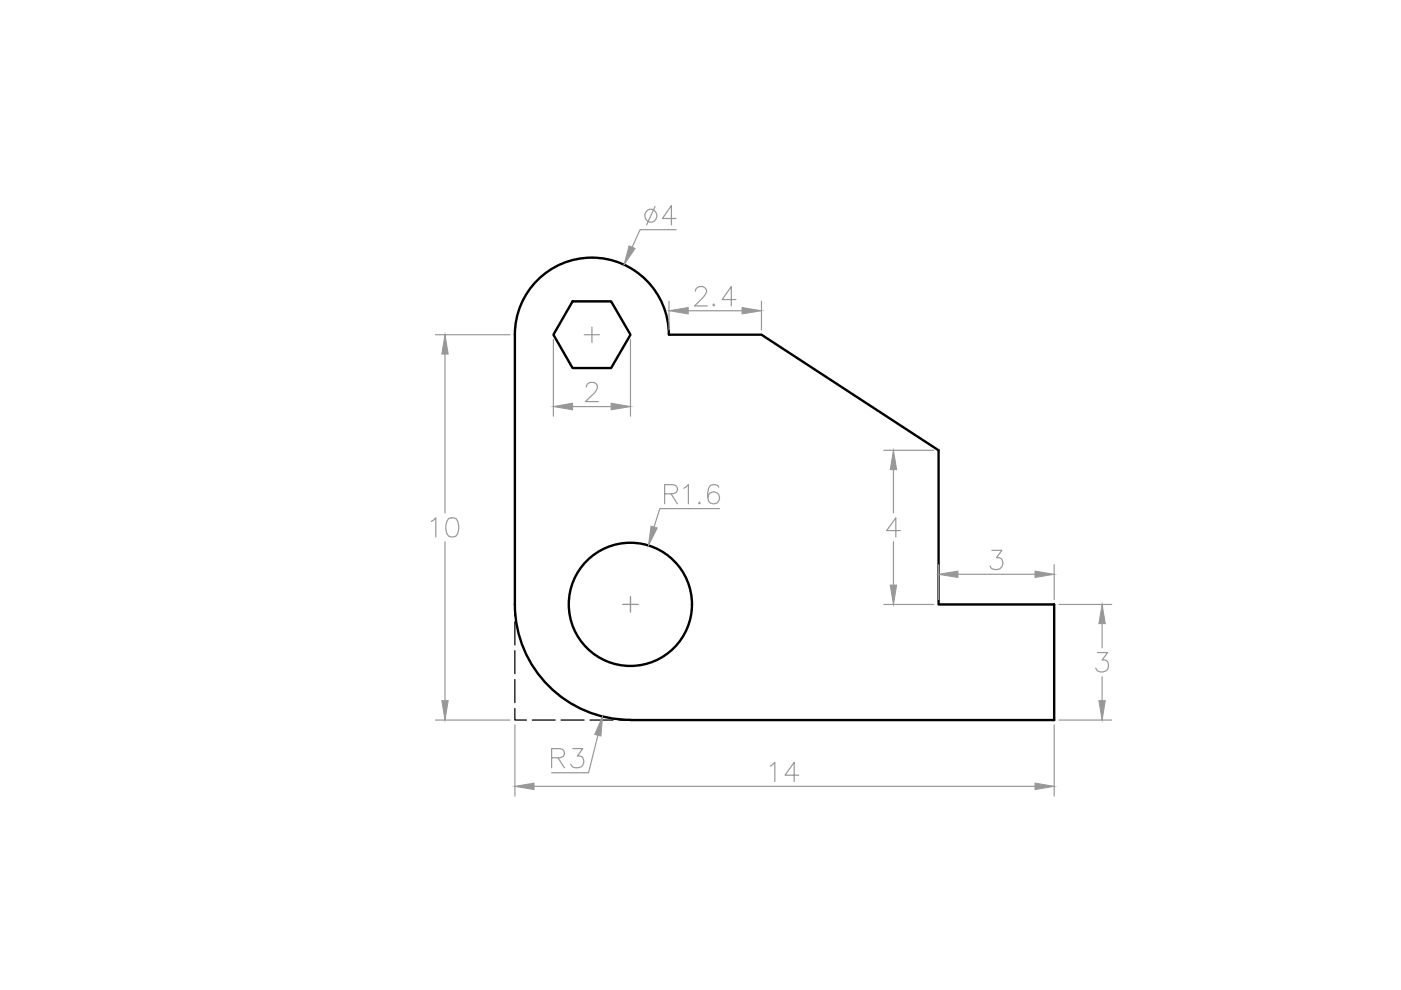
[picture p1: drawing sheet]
<svg xmlns="http://www.w3.org/2000/svg" width="297mm" height="210mm" viewBox="0 0 297 210" stroke-linecap="round" stroke-linejoin="round" font-family="sans-serif">
<!-- layer: 0 -->
<g fill="none" stroke="#000" stroke-width=".51">
<path d="M109.2 71v57.2M109.2 70.9a16.3 16.3 0 0 1 16.3-16.3 16.3 16.3 0 0 1 16.3 16.3M121.4 63.9h8.2l4.1 7.1-4.1 7h-8.2l-4.1-7zM141.8 71h19.6l37.6 24.5v32.7h24.5v24.5h-89.8M109.2 128.1a24.5 24.5 0 0 0 24.5 24.5"/>
<circle cx="133.7" cy="128.1" r="13.1"/>
</g>
<!-- layer: dim -->
<g fill="none" stroke="#989898" stroke-width=".25">
<path d="M138.9 43.8l-1.8 3.9M143.3 48.7h-7.6l-1.7 3.7M143.3 46.3h-2.9l2-2.7v4.1M92.3 71h15.8M94.3 75.1v33.7M117.3 72v16.2M123.9 71h3.2M125.5 69.4v3.2M133.7 72v16.2M141.8 63.9v6M145.9 65.9h11.4M147.4 61.7a1.03 1.03 0 0 1 .8-.9h.8a1 1 0 0 1 .6 1.5l-.4 .6-1.9 2h2.7"/>
<path d="M151.3 64.4l-.1 .3 .1 .2 .2-.2M156 63.5h-2.9l2-2.7v4.1M161.4 63.9v6M121.4 86.2h8.2M124.3 82.1a1.03 1.03 0 0 1 .8-1h.8a1 1 0 0 1 .6 1.5l-.4 .6-2 1.9h2.8M187.4 95.5h10.6M189.4 99.6v9.2M91.4 110.5l1-.7v4M94.3 114.9v33.7M95.1 110a1.37 1.37 0 0 1 2 .5 3.3 3.3 0 0 1-.4 3.2 1.37 1.37 0 0 1-2-.6 3.3 3.3 0 0 1 .4-3.1zM140.9 104.7h1.7l.6-.2a.97 .97 0 0 0 0-1.6l-.6-.1h-1.7v4M142.3 104.7l1.3 2.1"/>
<path d="M145 103.5l1-.7v4M148.3 106.4l-.2 .3 .2 .1 .2-.1M152.4 103.3a1.21 1.21 0 0 0-1.2-.6 1.21 1.21 0 0 0-1 .8 3.2 3.2 0 0 0 .4 3.2 1.26 1.26 0 0 0 1.8-.6 1.26 1.26 0 0 0-.8-1.7 1.26 1.26 0 0 0-1.5 1.1M152.6 107.8h-12.7l-1.2 3.9M189.4 114.9v9.2M190.9 112.5h-2.9l1.9-2.7v4M199 119.7v7.4M210.3 116.7h2.1l-1.1 1.6h.5a1.33 1.33 0 0 1 .7 1.6 1.33 1.33 0 0 1-1.6 .8l-.6-.1-.4-.6M223.5 119.7v7.4M132 128.2h3.3M133.7 126.5v3.3M187.4 128.2h10.6"/>
<path d="M203.1 121.8h16.3M224.5 128.2h11.2M232.7 138.4h2.2l-1.2 1.5h.6a1.4 1.4 0 0 1 .3 2.3 1.4 1.4 0 0 1-2.3-.5M233.7 132.2v5.1M92.3 152.7h15.8M109.2 153.7v15.1M121.4 158.7h2.2l-1.2 1.6h.6a1.34 1.34 0 0 1 .7 1.7 1.34 1.34 0 0 1-1.7 .8l-.6-.2-.4-.6M126.8 155.9l-2 7.9h-7.8M223.5 153.7v15.1M224.5 152.7h11.2M233.7 143.5v5.1M113.2 166.7h106.2"/>
<path d="M117 160.7h1.7l.6-.2a.97 .97 0 0 0 0-1.6l-.6-.2h-1.7v4.1M118.3 160.7l1.4 2.1M163.3 162.4l1-.8v4.1M169.4 164.4h-3l2-2.8v4.1"/>
<circle cx="138" cy="45.7" r="1.34"/>
</g>
<g fill="#989898" stroke="#989898" stroke-width=".21">
<path d="M133.4 52.1l1.2 .6-2.3 3.4z"/>
<path d="M141.8 65.9l4.1-.7v1.4z"/>
<path d="M157.3 65.2l4.1 .7-4.1 .7z"/>
<path d="M233 148.6h1.3l-.6 4.1z"/>
<path d="M233.7 128.2l.6 4h-1.3z"/>
<path d="M199 121.8l4.1-.7v1.3z"/>
<path d="M219.4 121.1l4.1 .7-4.1 .6z"/>
<path d="M189.4 95.5l.7 4.1h-1.3z"/>
<path d="M188.8 124.1h1.3l-.7 4.1z"/>
<path d="M94.3 71l.7 4.1h-1.3z"/>
<path d="M93.7 148.6h1.3l-.7 4.1z"/>
<path d="M109.2 166.7l4-.7v1.4z"/>
<path d="M219.4 166l4.1 .7-4.1 .7z"/>
<path d="M138 111.6l1.3 .3-1.8 3.8z"/>
<path d="M127.7 151.9l-.3 4.2-1.3-.4z"/>
<path d="M117.3 86.2l4.1-.7v1.4z"/>
<path d="M129.6 85.5l4.1 .7-4.1 .7z"/>
</g>
<!-- layer: 0 -->
<path d="M109.2 128.2v2.4M109.2 131.8v5M109.2 137.9v4.9M109.2 150.2v2.5h2.4M109.2 144.1v4.9M112.8 152.7h4.9M118.9 152.7h5M125.1 152.7h4.9M131.2 152.7h2.5" fill="none" stroke="#000" stroke-width=".25"/>
</svg>
